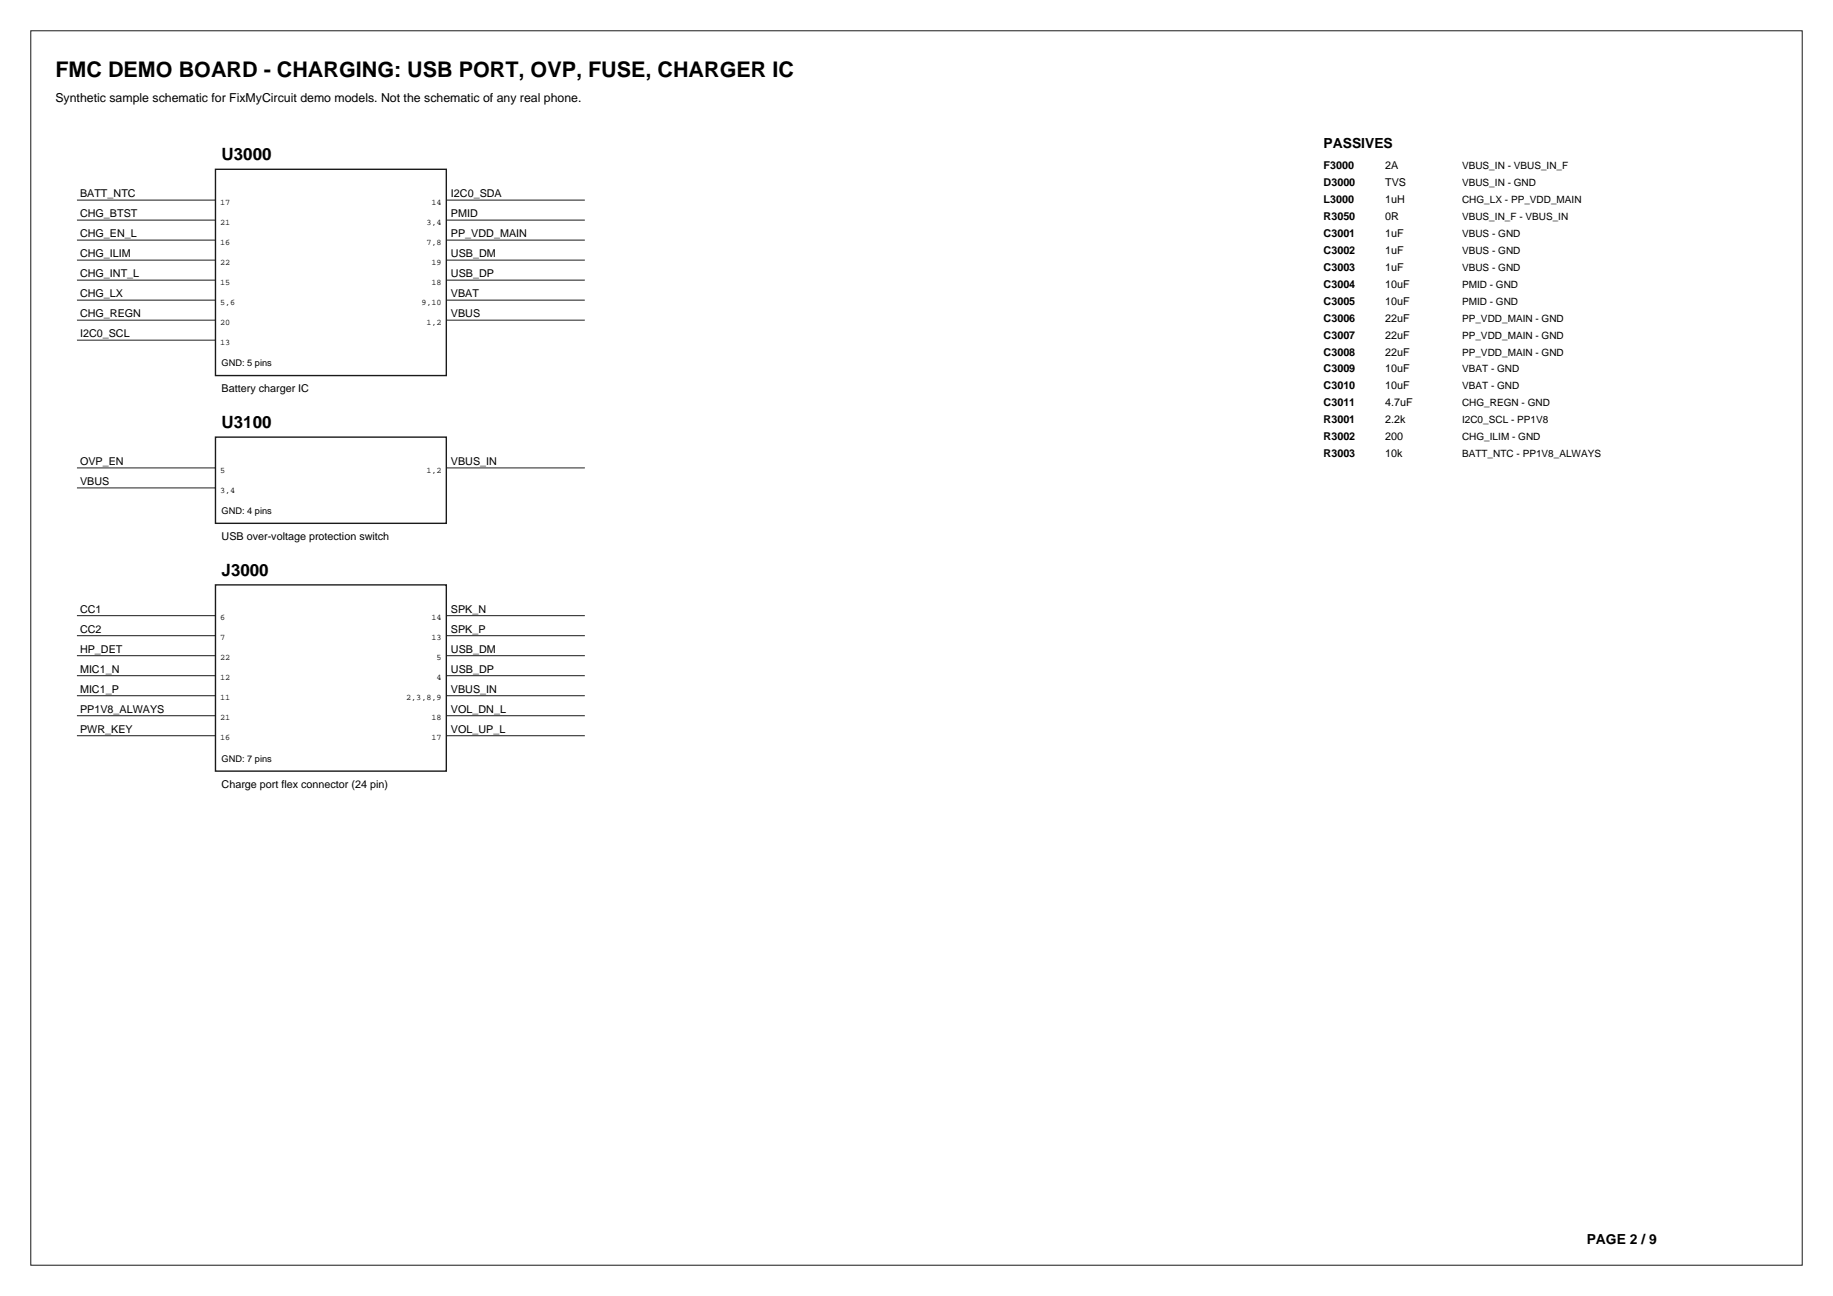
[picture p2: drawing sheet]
<svg xmlns="http://www.w3.org/2000/svg" width="420mm" height="297mm" viewBox="0 0 420 297" stroke-linecap="round" stroke-linejoin="round" font-family="sans-serif">
<defs><g id="words">
<text font-size="4.9" x="12.7" y="17.6">FMC DEMO BOARD - CHARGING: USB PORT, OVP, FUSE, CHARGER IC</text>
<g font-size="3.9">
<text x="50.8" y="36.7">U3000</text>
<text x="50.8" y="98.1">U3100</text>
<text x="50.8" y="131.9">J3000</text>
</g>
<g font-size="3.2">
<text x="303.4" y="33.9">PASSIVES</text>
<text x="363.7" y="285">PAGE 2 / 9</text>
</g>
<text font-size="2.8" x="12.7" y="23.3">Synthetic sample schematic for FixMyCircuit demo models. Not the schematic of any real phone.</text>
<g font-size="2.5">
<text x="303.4" y="38.8">F3000</text>
<text x="317.5" y="38.8">2A</text>
<text x="18.3" y="45.2">BATT_NTC</text>
<text x="103.4" y="45.2">I2C0_SDA</text>
<text x="303.4" y="42.7">D3000</text>
<text x="303.4" y="46.6">L3000</text>
<text x="317.5" y="42.7">TVS</text>
<text x="317.5" y="46.6">1uH</text>
<text x="18.3" y="49.7">CHG_BTST</text>
<text x="103.4" y="49.7">PMID</text>
<text x="303.4" y="50.4">R3050</text>
<text x="317.5" y="50.4">0R</text>
<text x="18.3" y="54.3">CHG_EN_L</text>
<text x="18.3" y="58.9">CHG_ILIM</text>
<text x="103.4" y="54.3">PP_VDD_MAIN</text>
<text x="103.4" y="58.9">USB_DM</text>
<text x="303.4" y="54.3">C3001</text>
<text x="303.4" y="58.2">C3002</text>
<text x="317.5" y="54.3">1uF</text>
<text x="317.5" y="58.2">1uF</text>
<text x="18.3" y="63.5">CHG_INT_L</text>
<text x="103.4" y="63.5">USB_DP</text>
<text x="303.4" y="62.1">C3003</text>
<text x="303.4" y="66">C3004</text>
<text x="317.5" y="62.1">1uF</text>
<text x="317.5" y="66">10uF</text>
<text x="18.3" y="68.1">CHG_LX</text>
<text x="103.4" y="68.1">VBAT</text>
<text x="303.4" y="69.8">C3005</text>
<text x="317.5" y="69.8">10uF</text>
<text x="18.3" y="72.7">CHG_REGN</text>
<text x="18.3" y="77.3">I2C0_SCL</text>
<text x="103.4" y="72.7">VBUS</text>
<text x="303.4" y="73.7">C3006</text>
<text x="303.4" y="77.6">C3007</text>
<text x="317.5" y="73.7">22uF</text>
<text x="317.5" y="77.6">22uF</text>
<text x="303.4" y="81.5">C3008</text>
<text x="317.5" y="81.5">22uF</text>
<text x="50.8" y="90">Battery charger IC</text>
<text x="303.4" y="85.4">C3009</text>
<text x="303.4" y="89.3">C3010</text>
<text x="317.5" y="85.4">10uF</text>
<text x="317.5" y="89.3">10uF</text>
<text x="303.4" y="93.1">C3011</text>
<text x="317.5" y="93.1">4.7uF</text>
<text x="303.4" y="97">R3001</text>
<text x="303.4" y="100.9">R3002</text>
<text x="317.5" y="97">2.2k</text>
<text x="317.5" y="100.9">200</text>
<text x="18.3" y="106.5">OVP_EN</text>
<text x="103.4" y="106.5">VBUS_IN</text>
<text x="303.4" y="104.8">R3003</text>
<text x="317.5" y="104.8">10k</text>
<text x="18.3" y="111.1">VBUS</text>
<text x="50.8" y="123.8">USB over-voltage protection switch</text>
<text x="18.3" y="140.4">CC1</text>
<text x="103.4" y="140.4">SPK_N</text>
<text x="18.3" y="145">CC2</text>
<text x="18.3" y="149.6">HP_DET</text>
<text x="103.4" y="145">SPK_P</text>
<text x="103.4" y="149.6">USB_DM</text>
<text x="18.3" y="154.2">MIC1_N</text>
<text x="103.4" y="154.2">USB_DP</text>
<text x="18.3" y="158.7">MIC1_P</text>
<text x="103.4" y="158.7">VBUS_IN</text>
<text x="18.3" y="163.3">PP1V8_ALWAYS</text>
<text x="18.3" y="167.9">PWR_KEY</text>
<text x="103.4" y="163.3">VOL_DN_L</text>
<text x="103.4" y="167.9">VOL_UP_L</text>
<text x="50.8" y="180.6">Charge port flex connector (24 pin)</text>
</g>
<g font-size="2.3">
<text x="335.1" y="38.8">VBUS_IN - VBUS_IN_F</text>
<text x="335.1" y="42.7">VBUS_IN - GND</text>
<text x="335.1" y="46.6">CHG_LX - PP_VDD_MAIN</text>
<text x="335.1" y="50.4">VBUS_IN_F - VBUS_IN</text>
<text x="335.1" y="54.3">VBUS - GND</text>
<text x="335.1" y="58.2">VBUS - GND</text>
<text x="335.1" y="62.1">VBUS - GND</text>
<text x="335.1" y="66">PMID - GND</text>
<text x="335.1" y="69.8">PMID - GND</text>
<text x="335.1" y="73.7">PP_VDD_MAIN - GND</text>
<text x="335.1" y="77.6">PP_VDD_MAIN - GND</text>
<text x="335.1" y="81.5">PP_VDD_MAIN - GND</text>
<text x="335.1" y="85.4">VBAT - GND</text>
<text x="335.1" y="89.3">VBAT - GND</text>
<text x="335.1" y="93.1">CHG_REGN - GND</text>
<text x="335.1" y="97">I2C0_SCL - PP1V8</text>
<text x="335.1" y="100.9">CHG_ILIM - GND</text>
<text x="335.1" y="104.8">BATT_NTC - PP1V8_ALWAYS</text>
</g>
<g font-size="2.1">
<text x="50.8" y="84">GND: 5 pins</text>
<text x="50.8" y="117.8">GND: 4 pins</text>
<text x="50.8" y="174.6">GND: 7 pins</text>
</g>
<g font-size="1.9">
<text x="50.4" y="46.9">17</text>
<text x="98.9" y="46.9">14</text>
<text x="50.4" y="51.5">21</text>
<text x="97.8" y="51.5">3,4</text>
<text x="50.4" y="56.1">16</text>
<text x="97.8" y="56.1">7,8</text>
<text x="50.4" y="60.7">22</text>
<text x="50.4" y="65.3">15</text>
<text x="98.9" y="60.7">19</text>
<text x="98.9" y="65.3">18</text>
<text x="50.4" y="69.8">5,6</text>
<text x="96.6" y="69.8">9,10</text>
<text x="50.4" y="74.4">20</text>
<text x="97.8" y="74.4">1,2</text>
<text x="50.4" y="79">13</text>
<text x="50.4" y="108.3">5</text>
<text x="50.4" y="112.9">3,4</text>
<text x="97.8" y="108.3">1,2</text>
<text x="50.4" y="142.2">6</text>
<text x="98.9" y="142.2">14</text>
<text x="50.4" y="146.8">7</text>
<text x="98.9" y="146.8">13</text>
<text x="50.4" y="151.3">22</text>
<text x="50.4" y="155.9">12</text>
<text x="100.1" y="151.3">5</text>
<text x="100.1" y="155.9">4</text>
<text x="50.4" y="160.5">11</text>
<text x="93.1" y="160.5">2,3,8,9</text>
<text x="50.4" y="165.1">21</text>
<text x="98.9" y="165.1">18</text>
<text x="50.4" y="169.7">16</text>
<text x="98.9" y="169.7">17</text>
</g>
</g></defs>
<g fill="none" stroke="#1a1a1a" stroke-width=".23">
<path d="M7.1 7.1h406v282.9h-406zM17.6 45.9h31.8M17.6 50.4h31.8M17.6 55h31.8M17.6 59.6h31.8M102.3 45.9h31.8M102.3 50.4h31.8M102.3 55h31.8M102.3 59.6h31.8M17.6 64.2h31.8M17.6 68.8h31.8M17.6 73.4h31.8"/>
<path d="M17.6 78h31.8M102.3 64.2h31.8M102.3 68.8h31.8M102.3 73.4h31.8M17.6 107.2h31.8M17.6 111.8h31.8M102.3 107.2h31.8M17.6 141.1h31.8M17.6 145.7h31.8M17.6 150.3h31.8M17.6 154.9h31.8M17.6 159.5h31.8"/>
<path d="M102.3 141.1h31.8M102.3 145.7h31.8M102.3 150.3h31.8M102.3 154.9h31.8M102.3 159.5h31.8M17.6 164h31.8M17.6 168.6h31.8M102.3 164h31.8M102.3 168.6h31.8"/>
</g>
<path d="M49.4 38.8h52.9v47.3h-52.9zM49.4 100.2h52.9v19.7h-52.9zM49.4 134.1h52.9v42.6h-52.9z" fill="none" stroke="#1a1a1a" stroke-width=".32"/>
<use href="#words"/>
</svg>
